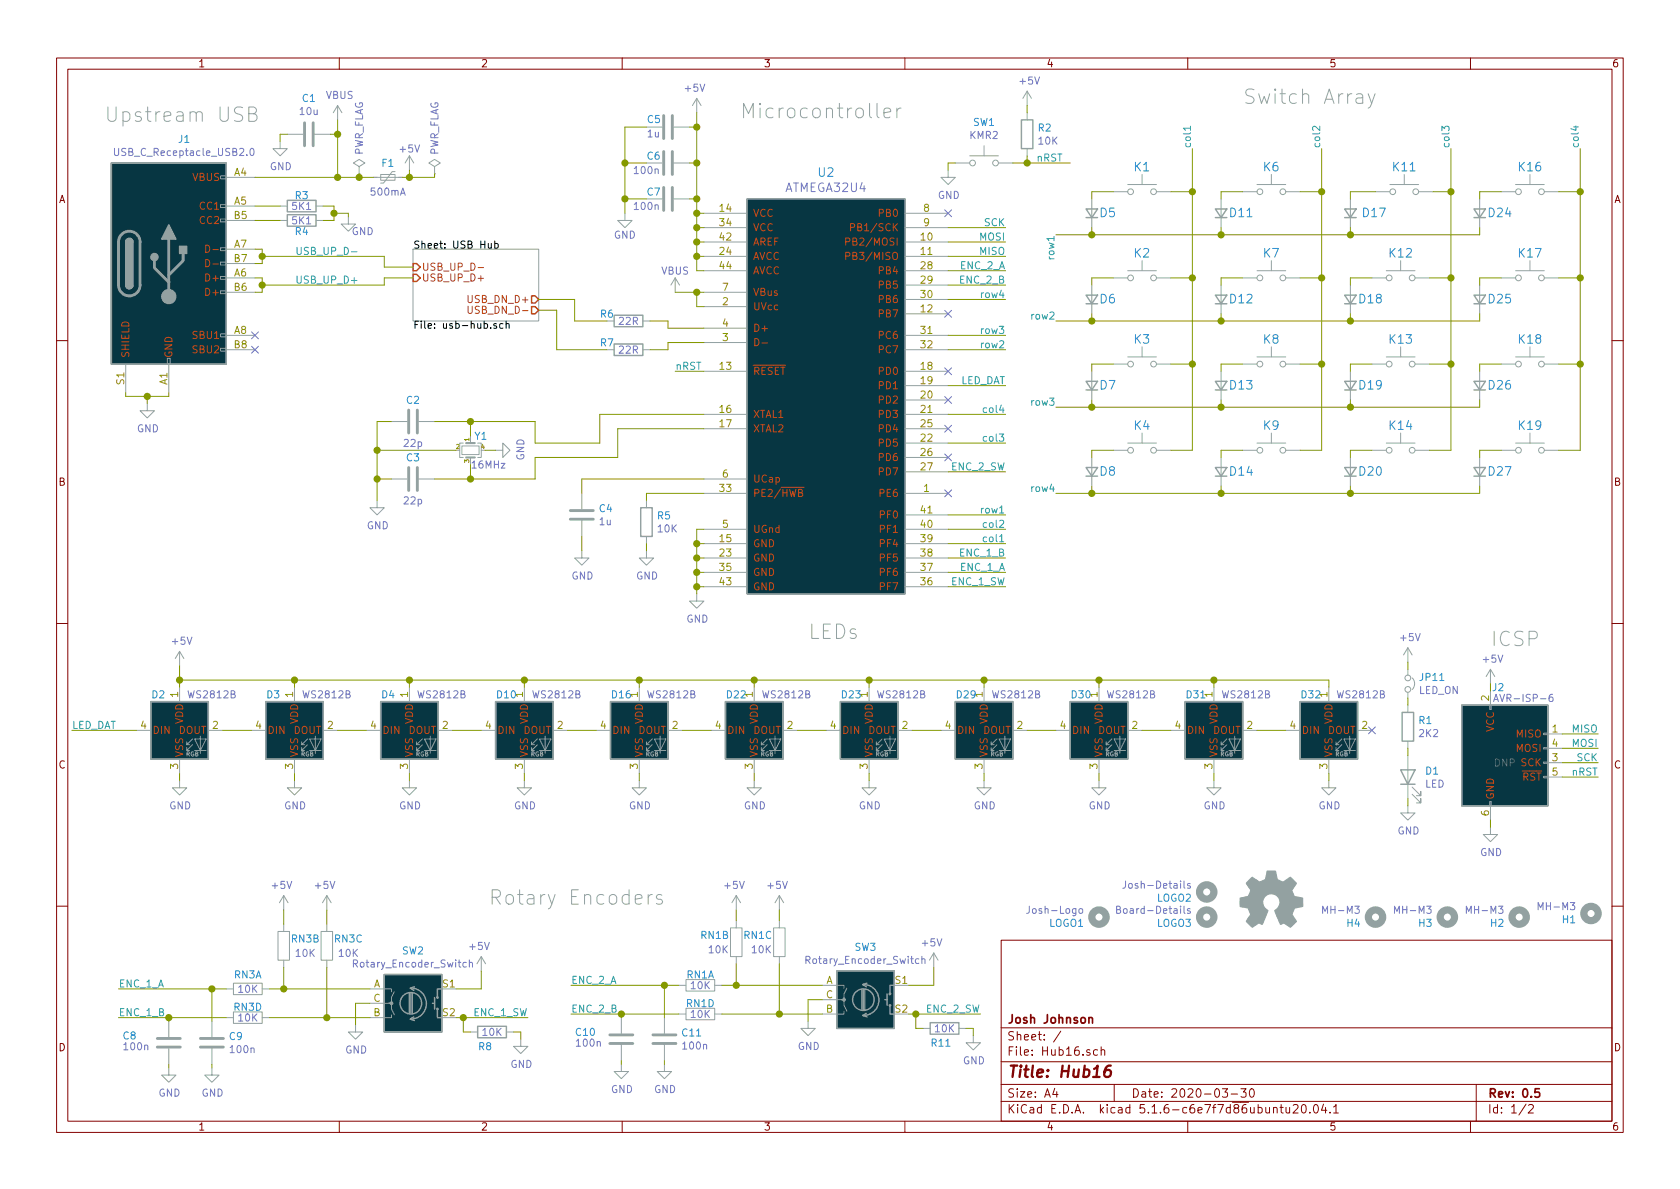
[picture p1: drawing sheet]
<svg xmlns="http://www.w3.org/2000/svg" width="297mm" height="210mm" viewBox="0 0 297 210" stroke-linecap="round" stroke-linejoin="round" font-family="sans-serif">
<defs><g id="words">
<g font-size="3.5" fill="#93a1a1">
<text x="18.4" y="21.6">Upstream USB</text>
<text x="130.8" y="20.9">Microcontroller</text>
<text x="219.7" y="18.4">Switch Array</text>
<text x="142.9" y="113">LEDs</text>
<text x="263.5" y="114.3">ICSP</text>
<text x="86.4" y="160">Rotary Encoders</text>
</g>
<text font-size="2.8" fill="#840000" x="178" y="190.5">Title: Hub16</text>
<text font-size="2.1" fill="#6c71c4" x="138.9" y="34">ATMEGA32U4</text>
<g font-size="2.1" fill="#268bd2">
<text x="144.7" y="31.3">U2</text>
<text x="200.6" y="30.3">K1</text>
<text x="223.4" y="30.3">K6</text>
<text x="246.4" y="30.3">K11</text>
<text x="268.6" y="30.3">K16</text>
<text x="194.5" y="38.4">D5</text>
<text x="217.5" y="38.4">D11</text>
<text x="241" y="38.4">D17</text>
<text x="263.2" y="38.4">D24</text>
<text x="200.6" y="45.5">K2</text>
<text x="223.4" y="45.5">K7</text>
<text x="245.7" y="45.5">K12</text>
<text x="268.6" y="45.5">K17</text>
<text x="194.5" y="53.6">D6</text>
<text x="217.5" y="53.6">D12</text>
<text x="240.4" y="53.6">D18</text>
<text x="263.2" y="53.6">D25</text>
<text x="200.6" y="60.8">K3</text>
<text x="223.4" y="60.8">K8</text>
<text x="245.7" y="60.8">K13</text>
<text x="268.6" y="60.8">K18</text>
<text x="194.5" y="68.9">D7</text>
<text x="217.5" y="68.9">D13</text>
<text x="240.4" y="68.9">D19</text>
<text x="263.2" y="68.9">D26</text>
<text x="200.6" y="76">K4</text>
<text x="223.4" y="76">K9</text>
<text x="245.7" y="76">K14</text>
<text x="268.6" y="76">K19</text>
<text x="194.5" y="84.1">D8</text>
<text x="217.5" y="84.1">D14</text>
<text x="240.4" y="84.1">D20</text>
<text x="263.2" y="84.1">D27</text>
</g>
<g font-size="2.1" fill="#840000">
<text x="178" y="184">Sheet: /</text>
<text x="178" y="181">Josh Johnson</text>
<text x="178" y="186.7">File: Hub16.sch</text>
<text x="178" y="196.9">KiCad E.D.A. kicad 5.1.6-c6e7f7d86ubuntu20.04.1</text>
<text x="178" y="194.1">Size: A4</text>
<text x="200" y="194.1">Date: 2020-03-30</text>
<text x="263" y="194.1">Rev: 0.5</text>
<text x="263" y="196.9">Id: 1/2</text>
</g>
<g font-size="1.8" fill="#840000">
<text x="35" y="11.9">1</text>
<text x="85" y="11.9">2</text>
<text x="135" y="11.9">3</text>
<text x="185" y="11.9">4</text>
<text x="235" y="11.9">5</text>
<text x="285" y="11.9">6</text>
<text x="10.4" y="35.9">A</text>
<text x="285.4" y="35.9">A</text>
<text x="10.4" y="85.9">B</text>
<text x="285.4" y="85.9">B</text>
<text x="10.4" y="135.9">C</text>
<text x="285.4" y="135.9">C</text>
<text x="10.4" y="185.9">D</text>
<text x="285.4" y="185.9">D</text>
<text x="35" y="199.9">1</text>
<text x="85" y="199.9">2</text>
<text x="135" y="199.9">3</text>
<text x="185" y="199.9">4</text>
<text x="235" y="199.9">5</text>
<text x="285" y="199.9">6</text>
</g>
<g font-size="1.8" fill="#6c71c4">
<text x="57.6" y="17.5">VBUS</text>
<text x="121.2" y="16.2">+5V</text>
<text x="180.4" y="15">+5V</text>
<text x="53.1" y="20.3">10u</text>
<text x="20.8" y="27.6">USB_C_Receptacle_USB2.0</text>
<text x="64.2" y="27.6" transform="rotate(-90 64.2 27.6)">PWR_FLAG</text>
<text x="70.8" y="27">+5V</text>
<text x="77.5" y="27.6" transform="rotate(-90 77.5 27.6)">PWR_FLAG</text>
<text x="114.5" y="24.3">1u</text>
<text x="171.5" y="24.6">KMR2</text>
<text x="183.7" y="25.6">10K</text>
<text x="47.7" y="30.1">GND</text>
<text x="65.7" y="34.6">500mA</text>
<text x="112.3" y="30.8">100n</text>
<text x="165.8" y="35.2">GND</text>
<text x="51.7" y="39.7">5K1</text>
<text x="51.7" y="37.1">5K1</text>
<text x="62.2" y="41.6">GND</text>
<text x="112.3" y="37.1">100n</text>
<text x="108.5" y="42.2">GND</text>
<text x="116.9" y="48.6">VBUS</text>
<text x="109.5" y="57.4">22R</text>
<text x="109.5" y="62.5">22R</text>
<text x="24.2" y="76.4">GND</text>
<text x="71.5" y="79">22p</text>
<text x="83.6" y="82.8">16MHz</text>
<text x="92.7" y="81.5" transform="rotate(-90 92.7 81.5)">GND</text>
<text x="71.5" y="89.2">22p</text>
<text x="64.8" y="93.6">GND</text>
<text x="106" y="92.9">1u</text>
<text x="116.4" y="94.2">10K</text>
<text x="101" y="102.5">GND</text>
<text x="112.5" y="102.5">GND</text>
<text x="121.4" y="110.1">GND</text>
<text x="247.7" y="113.4">+5V</text>
<text x="30.5" y="114">+5V</text>
<text x="262.3" y="117.2">+5V</text>
<text x="33.5" y="123.5">WS2812B</text>
<text x="53.8" y="123.5">WS2812B</text>
<text x="74.1" y="123.5">WS2812B</text>
<text x="94.4" y="123.5">WS2812B</text>
<text x="114.7" y="123.5">WS2812B</text>
<text x="135.1" y="123.5">WS2812B</text>
<text x="155.4" y="123.5">WS2812B</text>
<text x="175.7" y="123.5">WS2812B</text>
<text x="196" y="123.5">WS2812B</text>
<text x="216.3" y="123.5">WS2812B</text>
<text x="236.7" y="123.5">WS2812B</text>
<text x="250.9" y="122.7">LED_ON</text>
<text x="265" y="124.1">AVR-ISP-6</text>
<text x="251" y="130.3">2K2</text>
<text x="29.9" y="143.1">GND</text>
<text x="50.2" y="143.1">GND</text>
<text x="70.6" y="143.1">GND</text>
<text x="90.9" y="143.1">GND</text>
<text x="111.2" y="143.1">GND</text>
<text x="131.5" y="143.1">GND</text>
<text x="151.8" y="143.1">GND</text>
<text x="172.2" y="143.1">GND</text>
<text x="192.5" y="143.1">GND</text>
<text x="212.8" y="143.1">GND</text>
<text x="233.1" y="143.1">GND</text>
<text x="251.9" y="139.3">LED</text>
<text x="247.1" y="147.6">GND</text>
<text x="261.7" y="151.4">GND</text>
<text x="48.2" y="157.2">+5V</text>
<text x="55.8" y="157.2">+5V</text>
<text x="128.2" y="157.2">+5V</text>
<text x="135.8" y="157.2">+5V</text>
<text x="182" y="161.6">Josh-Logo</text>
<text x="198.2" y="161.6">Board-Details</text>
<text x="199.3" y="157.1">Josh-Details</text>
<text x="234.2" y="161.6">MH-M3</text>
<text x="246.9" y="161.6">MH-M3</text>
<text x="259.6" y="161.6">MH-M3</text>
<text x="272.3" y="161">MH-M3</text>
<text x="83.1" y="168">+5V</text>
<text x="163.1" y="167.4">+5V</text>
<text x="52.3" y="169.2">10K</text>
<text x="60" y="169.2">10K</text>
<text x="62.9" y="171.1">Rotary_Encoder_Switch</text>
<text x="125.4" y="168.6">10K</text>
<text x="133" y="168.6">10K</text>
<text x="142.9" y="170.5">Rotary_Encoder_Switch</text>
<text x="42.2" y="175.6">10K</text>
<text x="122.2" y="174.9">10K</text>
<text x="22" y="185.7">100n</text>
<text x="42.2" y="180.6">10K</text>
<text x="85.4" y="183.2">10K</text>
<text x="102.1" y="185.1">100n</text>
<text x="120.9" y="185.6">100n</text>
<text x="122.2" y="180">10K</text>
<text x="141" y="185.7">GND</text>
<text x="165.4" y="182.5">10K</text>
<text x="40.8" y="186.2">100n</text>
<text x="61" y="186.3">GND</text>
<text x="90.2" y="188.8">GND</text>
<text x="170.3" y="188.2">GND</text>
<text x="28" y="193.9">GND</text>
<text x="35.6" y="193.9">GND</text>
<text x="108" y="193.3">GND</text>
<text x="115.6" y="193.3">GND</text>
</g>
<g font-size="1.8" fill="#268bd2">
<text x="53.5" y="18">C1</text>
<text x="114.5" y="21.8">C5</text>
<text x="172.1" y="22.3">SW1</text>
<text x="183.6" y="23.3">R2</text>
<text x="31.6" y="25.3">J1</text>
<text x="67.6" y="29.5">F1</text>
<text x="114.5" y="28.2">C6</text>
<text x="52.2" y="35.2">R3</text>
<text x="114.5" y="34.6">C7</text>
<text x="52.2" y="41.6">R4</text>
<text x="106.2" y="56.2">R6</text>
<text x="106.2" y="61.3">R7</text>
<text x="71.9" y="71.4">C2</text>
<text x="84" y="77.8">Y1</text>
<text x="71.9" y="81.6">C3</text>
<text x="106" y="90.6">C4</text>
<text x="116.3" y="91.8">R5</text>
<text x="26.9" y="123.5">D2</text>
<text x="47.2" y="123.5">D3</text>
<text x="67.5" y="123.5">D4</text>
<text x="87.9" y="123.5">D10</text>
<text x="108.2" y="123.5">D16</text>
<text x="128.5" y="123.5">D22</text>
<text x="148.9" y="123.5">D23</text>
<text x="169.2" y="123.5">D29</text>
<text x="189.5" y="123.5">D30</text>
<text x="209.8" y="123.5">D31</text>
<text x="230.1" y="123.5">D32</text>
<text x="251.2" y="120.4">JP11</text>
<text x="250.9" y="128">R1</text>
<text x="252.1" y="137">D1</text>
<text x="204.5" y="159.5">LOGO2</text>
<text x="51.6" y="166.7">RN3B</text>
<text x="59.2" y="166.7">RN3C</text>
<text x="124" y="166">RN1B</text>
<text x="131.6" y="166">RN1C</text>
<text x="185.5" y="163.9">LOGO1</text>
<text x="204.5" y="163.9">LOGO3</text>
<text x="238.2" y="163.9">H4</text>
<text x="250.9" y="163.9">H3</text>
<text x="263.6" y="163.9">H2</text>
<text x="276.3" y="163.3">H1</text>
<text x="41.4" y="173">RN3A</text>
<text x="71.1" y="168.8">SW2</text>
<text x="121.4" y="173">RN1A</text>
<text x="151.1" y="168.1">SW3</text>
<text x="41.4" y="178.7">RN3D</text>
<text x="121.4" y="178.1">RN1D</text>
<text x="21.8" y="183.8">C8</text>
<text x="40.6" y="183.9">C9</text>
<text x="84.7" y="185.7">R8</text>
<text x="101.9" y="183.2">C10</text>
<text x="120.7" y="183.3">C11</text>
<text x="164.7" y="185.1">R11</text>
</g>
<g font-size="1.8" fill="#2aa198">
<text x="183.3" y="28.6">nRST</text>
<text x="210.6" y="26.3" transform="rotate(-90 210.6 26.3)">col1</text>
<text x="233.4" y="26.3" transform="rotate(-90 233.4 26.3)">col2</text>
<text x="256.3" y="26.3" transform="rotate(-90 256.3 26.3)">col3</text>
<text x="279.1" y="26.3" transform="rotate(-90 279.1 26.3)">col4</text>
<text x="174.1" y="40">SCK</text>
<text x="53.5" y="45.1">USB_UP_D-</text>
<text x="169.8" y="47.6">ENC_2_A</text>
<text x="173.3" y="42.5">MOSI</text>
<text x="173.3" y="45.1">MISO</text>
<text x="186.4" y="45.7" transform="rotate(-90 186.4 45.7)">row1</text>
<text x="53" y="50.2">USB_UP_D+</text>
<text x="169.8" y="50.2">ENC_2_B</text>
<text x="173.7" y="52.7">row4</text>
<text x="173.7" y="59">row3</text>
<text x="182.5" y="56.5">row2</text>
<text x="119.4" y="65.4">nRST</text>
<text x="173.7" y="61.6">row2</text>
<text x="169.6" y="67.9">LED_DAT</text>
<text x="182.5" y="71.7">row3</text>
<text x="174.3" y="73">col4</text>
<text x="168.3" y="83.2">ENC_2_SW</text>
<text x="174.3" y="78.1">col3</text>
<text x="182.5" y="87">row4</text>
<text x="173.7" y="90.8">row1</text>
<text x="174.3" y="95.9">col1</text>
<text x="174.3" y="93.3">col2</text>
<text x="169.8" y="98.4">ENC_1_B</text>
<text x="169.8" y="101">ENC_1_A</text>
<text x="168.3" y="103.5">ENC_1_SW</text>
<text x="12.7" y="128.9">LED_DAT</text>
<text x="278.1" y="129.5">MISO</text>
<text x="278" y="137.2">nRST</text>
<text x="278.1" y="132.1">MOSI</text>
<text x="278.8" y="134.6">SCK</text>
<text x="101" y="174">ENC_2_A</text>
<text x="21" y="179.7">ENC_1_B</text>
<text x="21" y="174.6">ENC_1_A</text>
<text x="83.8" y="179.7">ENC_1_SW</text>
<text x="101" y="179.1">ENC_2_B</text>
<text x="163.8" y="179.1">ENC_2_SW</text>
</g>
<g font-size="1.8" fill="#cb4b16">
<text x="34.1" y="32">VBUS</text>
<text x="35.5" y="37.1">CC1</text>
<text x="35.5" y="39.6">CC2</text>
<text x="133.1" y="38.3">VCC</text>
<text x="133.1" y="40.9">VCC</text>
<text x="151.3" y="40.9">PB1/SCK</text>
<text x="155.6" y="38.3">PB0</text>
<text x="74.5" y="47.9">USB_UP_D-</text>
<text x="133.1" y="46">AVCC</text>
<text x="133.1" y="43.4">AREF</text>
<text x="150.5" y="43.4">PB2/MOSI</text>
<text x="150.5" y="46">PB3/MISO</text>
<text x="36.7" y="49.8">D+</text>
<text x="36.7" y="52.3">D+</text>
<text x="74.5" y="49.8">USB_UP_D+</text>
<text x="83.2" y="53.6">USB_DN_D+</text>
<text x="133.1" y="48.5">AVCC</text>
<text x="133.1" y="52.3">VBus</text>
<text x="155.6" y="48.5">PB4</text>
<text x="155.6" y="51">PB5</text>
<text x="155.6" y="53.6">PB6</text>
<text x="34.3" y="59.9">SBU1</text>
<text x="83.6" y="55.5">USB_DN_D-</text>
<text x="133.1" y="54.9">UVcc</text>
<text x="133.1" y="58.7">D+</text>
<text x="155.6" y="56.1">PB7</text>
<text x="155.6" y="59.9">PC6</text>
<text x="22.9" y="63.4" transform="rotate(-90 22.9 63.4)">SHIELD</text>
<text x="30.5" y="63.4" transform="rotate(-90 30.5 63.4)">GND</text>
<text x="34.3" y="62.5">SBU2</text>
<text x="155.6" y="62.5">PC7</text>
<text x="133.1" y="66.3">RESET</text>
<text x="155.6" y="66.3">PD0</text>
<text x="155.6" y="68.8">PD1</text>
<text x="155.6" y="71.4">PD2</text>
<text x="133.1" y="73.9">XTAL1</text>
<text x="133.1" y="76.4">XTAL2</text>
<text x="155.6" y="73.9">PD3</text>
<text x="155.6" y="76.4">PD4</text>
<text x="155.6" y="79">PD5</text>
<text x="155.6" y="81.5">PD6</text>
<text x="133.1" y="87.9">PE2/HWB</text>
<text x="133.1" y="85.3">UCap</text>
<text x="155.6" y="84.1">PD7</text>
<text x="155.7" y="87.9">PE6</text>
<text x="133.1" y="94.2">UGnd</text>
<text x="155.8" y="94.2">PF1</text>
<text x="155.8" y="91.7">PF0</text>
<text x="133.1" y="96.8">GND</text>
<text x="133.1" y="99.3">GND</text>
<text x="133.1" y="101.8">GND</text>
<text x="155.8" y="101.8">PF6</text>
<text x="155.8" y="99.3">PF5</text>
<text x="155.8" y="96.8">PF4</text>
<text x="133.1" y="104.4">GND</text>
<text x="155.8" y="104.4">PF7</text>
<text x="26.9" y="129.8">DIN</text>
<text x="31.6" y="129.8">DOUT</text>
<text x="32.4" y="128.1" transform="rotate(-90 32.4 128.1)">VDD</text>
<text x="47.2" y="129.8">DIN</text>
<text x="51.9" y="129.8">DOUT</text>
<text x="52.7" y="128.1" transform="rotate(-90 52.7 128.1)">VDD</text>
<text x="67.6" y="129.8">DIN</text>
<text x="72.2" y="129.8">DOUT</text>
<text x="73" y="128.1" transform="rotate(-90 73 128.1)">VDD</text>
<text x="87.9" y="129.8">DIN</text>
<text x="92.5" y="129.8">DOUT</text>
<text x="93.3" y="128.1" transform="rotate(-90 93.3 128.1)">VDD</text>
<text x="108.2" y="129.8">DIN</text>
<text x="112.9" y="129.8">DOUT</text>
<text x="113.7" y="128.1" transform="rotate(-90 113.7 128.1)">VDD</text>
<text x="128.5" y="129.8">DIN</text>
<text x="133.2" y="129.8">DOUT</text>
<text x="134" y="128.1" transform="rotate(-90 134 128.1)">VDD</text>
<text x="148.8" y="129.8">DIN</text>
<text x="153.5" y="129.8">DOUT</text>
<text x="154.3" y="128.1" transform="rotate(-90 154.3 128.1)">VDD</text>
<text x="169.2" y="129.8">DIN</text>
<text x="173.8" y="129.8">DOUT</text>
<text x="174.6" y="128.1" transform="rotate(-90 174.6 128.1)">VDD</text>
<text x="189.5" y="129.8">DIN</text>
<text x="194.1" y="129.8">DOUT</text>
<text x="194.9" y="128.1" transform="rotate(-90 194.9 128.1)">VDD</text>
<text x="209.8" y="129.8">DIN</text>
<text x="214.5" y="129.8">DOUT</text>
<text x="215.3" y="128.1" transform="rotate(-90 215.3 128.1)">VDD</text>
<text x="230.1" y="129.8">DIN</text>
<text x="234.8" y="129.8">DOUT</text>
<text x="235.6" y="128.1" transform="rotate(-90 235.6 128.1)">VDD</text>
<text x="264.2" y="129.5" transform="rotate(-90 264.2 129.5)">VCC</text>
<text x="268.1" y="130.4">MISO</text>
<text x="32.4" y="134" transform="rotate(-90 32.4 134)">VSS</text>
<text x="52.7" y="134" transform="rotate(-90 52.7 134)">VSS</text>
<text x="73" y="134" transform="rotate(-90 73 134)">VSS</text>
<text x="93.3" y="134" transform="rotate(-90 93.3 134)">VSS</text>
<text x="113.7" y="134" transform="rotate(-90 113.7 134)">VSS</text>
<text x="134" y="134" transform="rotate(-90 134 134)">VSS</text>
<text x="154.3" y="134" transform="rotate(-90 154.3 134)">VSS</text>
<text x="174.6" y="134" transform="rotate(-90 174.6 134)">VSS</text>
<text x="194.9" y="134" transform="rotate(-90 194.9 134)">VSS</text>
<text x="215.3" y="134" transform="rotate(-90 215.3 134)">VSS</text>
<text x="235.6" y="134" transform="rotate(-90 235.6 134)">VSS</text>
<text x="268.1" y="133">MOSI</text>
<text x="264.2" y="141.5" transform="rotate(-90 264.2 141.5)">GND</text>
<text x="269.1" y="138">RST</text>
</g>
<g font-size="1.8" fill="#b58900">
<text x="41.4" y="31.1">A4</text>
<text x="41.4" y="36.2">A5</text>
<text x="41.4" y="38.7">B5</text>
<text x="127.3" y="37.5">14</text>
<text x="127.3" y="40">34</text>
<text x="163.3" y="37.5">8</text>
<text x="163.3" y="40">9</text>
<text x="41.4" y="43.8">A7</text>
<text x="41.4" y="46.3">B7</text>
<text x="127.3" y="45.1">24</text>
<text x="127.3" y="42.5">42</text>
<text x="127.3" y="47.6">44</text>
<text x="162.9" y="42.5">10</text>
<text x="162.9" y="45.1">11</text>
<text x="162.9" y="47.6">28</text>
<text x="41.4" y="48.9">A6</text>
<text x="41.4" y="51.4">B6</text>
<text x="127.8" y="54">2</text>
<text x="127.8" y="51.4">7</text>
<text x="162.9" y="50.2">29</text>
<text x="162.9" y="52.7">30</text>
<text x="41.4" y="59">A8</text>
<text x="127.8" y="57.8">4</text>
<text x="162.9" y="55.2">12</text>
<text x="162.9" y="59">31</text>
<text x="41.4" y="61.6">B8</text>
<text x="127.3" y="65.4">13</text>
<text x="127.8" y="60.3">3</text>
<text x="162.9" y="65.4">18</text>
<text x="162.9" y="61.6">32</text>
<text x="22" y="68" transform="rotate(-90 22 68)">S1</text>
<text x="29.6" y="68" transform="rotate(-90 29.6 68)">A1</text>
<text x="162.9" y="67.9">19</text>
<text x="162.9" y="70.5">20</text>
<text x="127.3" y="73">16</text>
<text x="127.3" y="75.6">17</text>
<text x="162.9" y="73">21</text>
<text x="162.9" y="75.6">25</text>
<text x="162.9" y="78.1">22</text>
<text x="162.9" y="80.6">26</text>
<text x="162.9" y="83.2">27</text>
<text x="127.3" y="87">33</text>
<text x="127.8" y="84.4">6</text>
<text x="163.3" y="87">1</text>
<text x="127.3" y="95.9">15</text>
<text x="127.8" y="93.3">5</text>
<text x="162.9" y="95.9">39</text>
<text x="162.9" y="93.3">40</text>
<text x="162.9" y="90.8">41</text>
<text x="127.3" y="98.4">23</text>
<text x="127.3" y="101">35</text>
<text x="162.9" y="101">37</text>
<text x="162.9" y="98.4">38</text>
<text x="127.3" y="103.5">43</text>
<text x="162.9" y="103.5">36</text>
<text x="31.5" y="123.3" transform="rotate(-90 31.5 123.3)">1</text>
<text x="51.8" y="123.3" transform="rotate(-90 51.8 123.3)">1</text>
<text x="72.1" y="123.3" transform="rotate(-90 72.1 123.3)">1</text>
<text x="92.5" y="123.3" transform="rotate(-90 92.5 123.3)">1</text>
<text x="112.8" y="123.3" transform="rotate(-90 112.8 123.3)">1</text>
<text x="133.1" y="123.3" transform="rotate(-90 133.1 123.3)">1</text>
<text x="153.4" y="123.3" transform="rotate(-90 153.4 123.3)">1</text>
<text x="173.7" y="123.3" transform="rotate(-90 173.7 123.3)">1</text>
<text x="194.1" y="123.3" transform="rotate(-90 194.1 123.3)">1</text>
<text x="214.4" y="123.3" transform="rotate(-90 214.4 123.3)">1</text>
<text x="234.7" y="123.3" transform="rotate(-90 234.7 123.3)">1</text>
<text x="263.3" y="123.9" transform="rotate(-90 263.3 123.9)">2</text>
<text x="24.9" y="128.9">4</text>
<text x="37.6" y="128.9">2</text>
<text x="45.2" y="128.9">4</text>
<text x="57.9" y="128.9">2</text>
<text x="65.6" y="128.9">4</text>
<text x="78.3" y="128.9">2</text>
<text x="85.9" y="128.9">4</text>
<text x="98.6" y="128.9">2</text>
<text x="106.2" y="128.9">4</text>
<text x="118.9" y="128.9">2</text>
<text x="126.5" y="128.9">4</text>
<text x="139.2" y="128.9">2</text>
<text x="146.8" y="128.9">4</text>
<text x="159.5" y="128.9">2</text>
<text x="167.2" y="128.9">4</text>
<text x="179.9" y="128.9">2</text>
<text x="187.5" y="128.9">4</text>
<text x="200.2" y="128.9">2</text>
<text x="207.8" y="128.9">4</text>
<text x="220.5" y="128.9">2</text>
<text x="228.1" y="128.9">4</text>
<text x="240.8" y="128.9">2</text>
<text x="274.5" y="129.5">1</text>
<text x="31.5" y="136" transform="rotate(-90 31.5 136)">3</text>
<text x="51.8" y="136" transform="rotate(-90 51.8 136)">3</text>
<text x="72.1" y="136" transform="rotate(-90 72.1 136)">3</text>
<text x="92.5" y="136" transform="rotate(-90 92.5 136)">3</text>
<text x="112.8" y="136" transform="rotate(-90 112.8 136)">3</text>
<text x="133.1" y="136" transform="rotate(-90 133.1 136)">3</text>
<text x="153.4" y="136" transform="rotate(-90 153.4 136)">3</text>
<text x="173.7" y="136" transform="rotate(-90 173.7 136)">3</text>
<text x="194.1" y="136" transform="rotate(-90 194.1 136)">3</text>
<text x="214.4" y="136" transform="rotate(-90 214.4 136)">3</text>
<text x="234.7" y="136" transform="rotate(-90 234.7 136)">3</text>
<text x="274.5" y="134.6">3</text>
<text x="274.5" y="132.1">4</text>
<text x="274.5" y="137.2">5</text>
<text x="263.3" y="144.2" transform="rotate(-90 263.3 144.2)">6</text>
<text x="146" y="174">A</text>
<text x="158.3" y="174">S1</text>
<text x="66" y="174.6">A</text>
<text x="66" y="179.7">B</text>
<text x="66" y="177.2">C</text>
<text x="78.3" y="174.6">S1</text>
<text x="78.3" y="179.7">S2</text>
<text x="146" y="179.1">B</text>
<text x="146" y="176.5">C</text>
<text x="158.3" y="179.1">S2</text>
</g>
<g font-size="1.8">
<text x="73" y="44">Sheet: USB Hub</text>
<text x="73" y="58.1">File: usb-hub.sch</text>
</g>
<text font-size="1.8" fill="#859900" x="263.9" y="122.2">J2</text>
<text font-size="1.8" fill="#586e75" x="264.2" y="135.6">DNP SCK</text>
<g font-size="1.1" fill="#b58900">
<text x="83" y="78" transform="rotate(-90 83 78)">1</text>
<text x="80.7" y="79.4">2</text>
<text x="83" y="81.8" transform="rotate(-90 83 81.8)">3</text>
<text x="85.1" y="79.4">4</text>
</g>
<g font-size="1.1" fill="#93a1a1">
<text x="32.9" y="133.8">RGB</text>
<text x="53.2" y="133.8">RGB</text>
<text x="73.5" y="133.8">RGB</text>
<text x="93.8" y="133.8">RGB</text>
<text x="114.1" y="133.8">RGB</text>
<text x="134.5" y="133.8">RGB</text>
<text x="154.8" y="133.8">RGB</text>
<text x="175.1" y="133.8">RGB</text>
<text x="195.4" y="133.8">RGB</text>
<text x="215.7" y="133.8">RGB</text>
<text x="236.1" y="133.8">RGB</text>
</g>
</g></defs>
<g fill="none" stroke="#840000" stroke-width=".18">
<path d="M10 10.3h277v189.9h-277zM12 12.2h273v186.1h-273zM60 10.3v1.9M110 10.3v1.9M160 10.3v1.9M210 10.3v1.9M260 10.3v1.9M10 60.2h2M285 60.2h2M10 110.3h2M285 110.3h2M10 160.2h2"/>
<path d="M177 166.3h108v32h-108zM285 160.2h2M60 198.3v1.9M110 198.3v1.9M160 198.3v1.9M177 194.8h108M177 191.8h108M177 187.8h108M177 181.8h108M186.5 192.5l-.4 1h1M186.8 193v1M187.6 182.3l-1.3 2"/>
<path d="M194.1 185.7l-.5-.1-.3 .3 .2 .6h.6M194.7 185.7l.2-.1 .4 .1v.9M194.7 185.1v1.5M197 191.8v3M210 198.3v1.9M216.1 192.5h.9l-.4 .6 .4 .1v.7l-.2 .1-.7-.1M217.7 193.5h1.1M219.4 192.5h.9l-.5 .6 .5 .1v.7l-.3 .1-.6-.1M221.1 192.6l.2-.1a.8 .8 0 0 1 .5 .8 .8 .8 0 0 1-.5 .7 1 1 0 0 1-.2-1.4zM225.2 196l.2-.2 .3 .1 .1 .9M226.3 195.8h.6M226.5 195.3v1.3l.4 .2"/>
<path d="M227.4 195.8l.1 .9 .3 .1 .2-.1M228 195.8v1M228.7 195.5l.2-.2h.3l.3 .5-.9 1h.9M230.2 195.5l.4-.2a.94 .94 0 0 1 0 1.5l-.5-.3v-.6zM231.6 196.7v.1M232.4 195.4l.2-.1a.8 .8 0 0 1 .5 .8 .8 .8 0 0 1-.5 .7 1 1 0 0 1-.2-1.4zM234 195.2l-.3 1.1h.9M234.4 195.8v1M235.2 196.7v.1M235.8 195.8l.4-.5v1.5M235.8 196.8h.9M260 198.3v1.9"/>
<path d="M261 191.8v6.5M269.8 195.2l-1.2 2M270.3 195.5l.2-.2h.3l.3 .5-.9 1h.9"/>
</g>
<path d="M192.5 180.1l.2-.2 .4 .1 .1 .9M272.2 192.5h-.8v.7l.2-.1 .5 .1 .1 .2v.5l-.2 .1-.6-.1" fill="none" stroke="#840000" stroke-width=".3"/>
<path d="M196.4 188.4a.93 .93 0 0 0-1.1 .9l-.1 .8 .2 .2a.66 .66 0 0 0 1-.2v-.5l-.3-.4a.69 .69 0 0 0-.8 .4" fill="none" stroke="#840000" stroke-width=".41"/>
<g fill="none" stroke="#93a1a1" stroke-width=".18">
<path d="M59.7 18.7l-.8 1.2M59.7 18.7v2.5M59.7 18.7l.8 1.2M123.2 17.4l.8 1.3M123.2 17.4v2.5M123.2 17.4l-.8 1.3M155.1 18.3v2.1l.3 .4M156.3 20l1.2-.3-.1-.5-.8-.1-.2 .1-.1 .3 .1 1.2 .2 .1 .8-.1M158.6 19.1v1.7M159.3 19.1a.69 .69 0 0 0-.7 .5M181.6 16.1v2.6M181.6 19.9v1.3"/>
<path d="M181.6 16.1l-.8 1.3M181.6 16.1l.8 1.3M239.9 16.7l.2-.1 .7 .1 .1 .2v1.4M240.9 17.2l-.8 .1a.49 .49 0 0 0-.4 .5 .49 .49 0 0 0 .4 .5l.8-.1M241.9 16.6l.6 1.7M243.1 16.6l-.8 2.3-.4 .2M39 38.7h1v.5h-1zM39 36.2h1v.5h-1zM39 31.1h1v.5h-1zM40 39h5.1M40 36.4h5.1M40 31.4h5.1"/>
<path d="M44 20.1h.9a.61 .61 0 0 0 .4-.6 .61 .61 0 0 0-.4-.6h-.9v2.6h1a.69 .69 0 0 0 .5-.8 .69 .69 0 0 0-.6-.6M49.5 25v1.3h1.3l-1.3 1.3-1.2-1.3h1.2M49.5 39h1.3M49.5 36.4h1.3M50.8 23.7h2.8M55.6 23.7h2.8M55.9 39h1.2M55.9 36.4h1.2M61.6 38.3v1.3h1.3l-1.3 1.3-1.3-1.3h1.3M63.5 29.5l1-.7-1-.6-1 .6 1 .7v1.2M63.5 30.7h.1M66 31.4h5.1"/>
<path d="M67.3 30.9h2.5v1h-2.5zM69.8 30.3h-.5l-1.5 2.1h-.5M72.4 27.6l-.8 1.2M72.4 27.6v2.5M72.4 27.6l.8 1.2M76.8 29.5l1.1-.7-1.1-.6-1 .6 1 .7v1.2M76.8 30.7h.1M110.5 37.7v1.3h-1.3l1.3 1.3 1.3-1.3h-1.3M114.3 22.5h2.8M119.1 35.2h2.8M119.1 28.8h2.8M119.1 22.5h2.8"/>
<path d="M124.5 37.7h7.6M132.1 35.2h27.9v69.8h-27.9zM160 37.7h7.6M167.6 30.1v1.3h1.3l-1.3 1.2-1.2-1.2h1.2M168.9 28.8h2.5M171.4 27.6h5.1M174 25.8v1.8M176.5 28.8h2.6M181.6 26.3v1.3M193 35.2v5.1M196.8 33.9h2.6M199.4 32.6h5.1"/>
<path d="M201.9 30.9v1.7M204.5 33.9h2.5M215.9 35.2v5.1M219.7 33.9h2.5M222.2 32.6h5.1M224.8 30.9v1.7M227.3 33.9h2.6M238.8 35.2v5.1M243.2 33.9h2.5M245.7 32.6h5.1M248.3 30.9v1.7M250.8 33.9h2.6"/>
<path d="M261.6 35.2v5.1M265.4 33.9h2.6M268 32.6h5M270.5 30.9v1.7M273 33.9h2.6M39 59h1v.6h-1zM39 51.4h1v.5h-1zM39 48.9h1v.5h-1zM39 46.3h1v.6h-1zM39 43.8h1v.5h-1zM40 59.3h5.1M40 51.7h5.1"/>
<path d="M40 49.1h5.1M40 44.1h5.1M40 46.6h5.1M73 44.1h22.2v12.7h-22.2zM113.7 56.8h1.2M119.4 49.1l-.8 1.3M119.4 49.1v2.6M119.4 49.1l.7 1.3M124.5 42.8h7.6M124.5 45.3h7.6M124.5 54.2h7.6M124.5 47.9h7.6"/>
<path d="M124.5 40.3h7.6M124.5 58h7.6M124.5 51.7h7.6M160 42.8h7.6M160 45.3h7.6M160 55.5h7.6M160 47.9h7.6M160 50.4h7.6M160 53h7.6M160 59.3h7.6M160 40.3h7.6M193 50.4v5.1"/>
<path d="M196.8 49.1h2.6M199.4 47.9h5.1M201.9 46.1v1.8M204.5 49.1h2.5M215.9 50.4v5.1M219.7 49.1h2.5M222.2 47.9h5.1M224.8 46.1v1.8M227.3 49.1h2.6M238.8 50.4v5.1M242.6 49.1h2.5M245.1 47.9h5.1"/>
<path d="M247.6 46.1v1.8M250.2 49.1h2.5M261.6 50.4v5.1M265.4 49.1h2.6M268 47.9h5M270.5 46.1v1.8M273 49.1h2.6M22.2 64.4v5.1M26 71.4v1.2h1.3l-1.3 1.3-1.2-1.3h1.2M29.6 63.4h.5v1h-.5zM29.8 64.4v5.1M39 61.6h1v.5h-1z"/>
<path d="M40 61.8h5.1M69.2 74.5h2.8M74 74.5h2.8M81.7 78.9h3v1.5h-3zM81.9 78.4h-.6v2.5h.6M83.2 77.1v1.3M84.5 78.4h.6v2.5h-.6M87.6 79.6h1.3v-1.2l1.3 1.2-1.3 1.3v-1.3M113.7 61.8h1.2M124.5 65.7h7.6M124.5 73.3h7.6M124.5 75.8h7.6"/>
<path d="M124.5 60.6h7.6M160 78.4h7.6M160 61.8h7.6M160 65.7h7.6M160 73.3h7.6M160 75.8h7.6M160 68.2h7.6M160 70.7h7.6M193 65.7v5M196.8 79.6h2.6M196.8 64.4h2.6M199.4 78.4h5.1"/>
<path d="M199.4 63.1h5.1M201.9 61.3v1.8M201.9 76.6v1.8M204.5 79.6h2.5M204.5 64.4h2.5M215.9 65.7v5M219.7 79.6h2.5M219.7 64.4h2.5M222.2 78.4h5.1M222.2 63.1h5.1M224.8 61.3v1.8M224.8 76.6v1.8"/>
<path d="M227.3 79.6h2.6M227.3 64.4h2.6M238.8 65.7v5M242.6 79.6h2.5M242.6 64.4h2.5M245.1 78.4h5.1M245.1 63.1h5.1M247.6 61.3v1.8M247.6 76.6v1.8M250.2 79.6h2.5M250.2 64.4h2.5M261.6 65.7v5"/>
<path d="M265.4 79.6h2.6M265.4 64.4h2.6M268 78.4h5M268 63.1h5M270.5 61.3v1.8M270.5 76.6v1.8M273 79.6h2.6M273 64.4h2.6M66.7 88.5v1.3h1.2l-1.2 1.3-1.3-1.3h1.3M69.2 84.7h2.8M74 84.7h2.8M83.2 80.9v1.3"/>
<path d="M102.9 97.4v1.3h1.2l-1.2 1.2-1.3-1.2h1.3M102.9 87.2v2.8M102.9 92.1v2.8M114.3 97.4v1.3h1.3l-1.3 1.2-1.3-1.2h1.3M114.3 88.5v1.3M114.3 94.9v1.2M124.5 87.2h7.6M124.5 96.1h7.6M124.5 98.7h7.6M124.5 93.6h7.6M124.5 84.7h7.6M160 87.2h7.6"/>
<path d="M160 96.1h7.6M160 98.7h7.6M160 80.9h7.6M160 83.4h7.6M160 93.6h7.6M160 91.1h7.6M193 80.9v5.1M215.9 80.9v5.1M238.8 80.9v5.1M261.6 80.9v5.1M31.7 115.2v2.5M31.7 115.2l-.7 1.3"/>
<path d="M31.7 115.2l.8 1.3M123.2 105v1.3h1.3l-1.3 1.3-1.3-1.3h1.3M124.5 101.2h7.6M124.5 103.8h7.6M160 101.2h7.6M160 103.8h7.6M248.9 114.5v2.6M248.9 118.4v1M248.9 114.5l-.7 1.3M248.9 114.5l.8 1.3M249.7 119.9a1.41 1.41 0 0 1 0 2M263.5 118.4l-.7 1.2"/>
<path d="M263.5 118.4v2.5M263.5 118.4l.8 1.2M24.1 129.2h2.6M31.7 138v1.3h1.3l-1.3 1.3-1.2-1.3h1.2M31.7 121.5v2.6M31.7 134.2v2.6M33 131.7h.5M34 131.7l-1 1v-.5M34 130.7l-1 1v-.5M34.4 130.7h2l-1 2zM34.4 132.7h2M35.4 130.2v3"/>
<path d="M36.8 129.2h2.6M44.4 129.2h2.6M52.1 138v1.3h1.2l-1.2 1.3-1.3-1.3h1.3M52.1 121.5v2.6M52.1 134.2v2.6M53.3 131.7h.5M54.4 131.7l-1.1 1v-.5M54.4 130.7l-1.1 1v-.5M54.7 130.7h2.1l-1 2zM54.7 132.7h2.1M55.8 130.2v3M57.1 129.2h2.6"/>
<path d="M64.8 129.2h2.5M72.4 138v1.3h1.3l-1.3 1.3-1.3-1.3h1.3M72.4 121.5v2.6M72.4 134.2v2.6M73.7 131.7h.5M74.7 131.7l-1 1v-.5M74.7 130.7l-1 1v-.5M75.1 130.7h2l-1 2zM75.1 132.7h2M76.1 130.2v3M77.5 129.2h2.5M85.1 129.2h2.5"/>
<path d="M92.7 138v1.3h1.3l-1.3 1.3-1.3-1.3h1.3M92.7 121.5v2.6M92.7 134.2v2.6M94 131.7h.5M95 131.7l-1 1v-.5M95 130.7l-1 1v-.5M95.4 130.7h2l-1 2zM95.4 132.7h2M96.4 130.2v3M97.8 129.2h2.5M105.4 129.2h2.5M113 138v1.3h1.3l-1.3 1.3-1.2-1.3h1.2"/>
<path d="M113 121.5v2.6M113 134.2v2.6M114.3 131.7h.5M115.3 131.7l-1 1v-.5M115.3 130.7l-1 1v-.5M115.7 130.7h2l-1 2zM115.7 132.7h2M116.7 130.2v3M118.1 129.2h2.5M125.7 129.2h2.6M133.3 138v1.3h1.3l-1.3 1.3-1.2-1.3h1.2M133.3 121.5v2.6"/>
<path d="M133.3 134.2v2.6M134.6 131.7h.5M135.6 131.7l-1 1v-.5M135.6 130.7l-1 1v-.5M136 130.7h2l-1 2zM136 132.7h2M137 130.2v3M138.4 129.2h2.6M146 129.2h2.6M153.7 138v1.3h1.2l-1.2 1.3-1.3-1.3h1.3M153.7 121.5v2.6M153.7 134.2v2.6"/>
<path d="M154.9 131.7h.5M156 131.7l-1.1 1v-.5M156 130.7l-1.1 1v-.5M156.3 130.7h2.1l-1 2zM156.3 132.7h2.1M157.4 130.2v3M158.7 129.2h2.6M166.4 129.2h2.5M174 138v1.3h1.3l-1.3 1.3-1.3-1.3h1.3M174 121.5v2.6M174 134.2v2.6M175.3 131.7h.5"/>
<path d="M176.3 131.7l-1 1v-.5M176.3 130.7l-1 1v-.5M176.7 130.7h2l-1 2zM176.7 132.7h2M177.7 130.2v3M179.1 129.2h2.5M186.7 129.2h2.5M194.3 138v1.3h1.3l-1.3 1.3-1.3-1.3h1.3M194.3 121.5v2.6M194.3 134.2v2.6M195.6 131.7h.5M196.6 131.7l-1 1v-.5"/>
<path d="M196.6 130.7l-1 1v-.5M197 130.7h2l-1 2zM197 132.7h2M198 130.2v3M199.4 129.2h2.5M207 129.2h2.5M214.6 138v1.3h1.3l-1.3 1.3-1.2-1.3h1.2M214.6 121.5v2.6M214.6 134.2v2.6M215.9 131.7h.5M216.9 131.7l-1 1v-.5M216.9 130.7l-1 1v-.5"/>
<path d="M217.3 130.7h2l-1 2zM217.3 132.7h2M218.3 130.2v3M219.7 129.2h2.5M227.3 129.2h2.6M234.9 138v1.3h1.3l-1.3 1.3-1.2-1.3h1.2M234.9 121.5v2.6M234.9 134.2v2.6M236.2 131.7h.5M237.2 131.7l-1 1v-.5M237.2 130.7l-1 1v-.5M237.6 130.7h2l-1 2z"/>
<path d="M237.6 132.7h2M238.6 130.2v3M240 129.2h2.6M248.9 122.4v1M248.9 124.7v1.3M248.9 131.1v1.2M248.9 133.6v7.6M249.7 139.2l1.5 1.5v-.8v.8h-.8M263.4 124.7h.3v.8h-.3zM263.5 122.2v2.5M272.9 137.3h.8v.2h-.8zM272.9 134.7h.8v.3h-.8z"/>
<path d="M272.9 132.2h.8v.3h-.8zM272.9 129.7h.8v.2h-.8zM273.7 129.8h2.5M273.7 134.9h2.5M273.7 132.3h2.5M273.7 137.4h2.5M50.2 158.4v2.5M50.2 158.4l.7 1.2M50.2 158.4l-.8 1.2M57.8 158.4l.7 1.2M57.8 158.4v2.5M57.8 158.4l-.8 1.2"/>
<path d="M114.6 158.2v1.7M115.3 158.2a.69 .69 0 0 0-.7 .5M117 158.3l-.6-.1-.3 .3 .1 .4 .8 .3 .1 .2-.1 .4-.2 .1-.7-.1M130.2 158.4v2.5M130.2 158.4l.7 1.2M130.2 158.4l-.8 1.2M137.8 158.4v2.5M137.8 158.4l.8 1.2M137.8 158.4l-.8 1.2M248.9 142.5v1.3h1.3l-1.3 1.2-1.3-1.2h1.3M249.7 140.5l1.5 1.5v-.8v.8h-.8M263.4 141.7h.3v.8h-.3z"/>
<path d="M263.5 146.3v1.3h1.3l-1.3 1.2-1.2-1.2h1.2M263.5 142.5v2.5M40 180h1.3M40 174.9h1.3M41.3 178.9h5.1v2.1h-5.1zM41.3 173.9h5.1v2h-5.1zM46.4 180h1.2M46.4 174.9h1.2M49.1 164.7h2.1v5.1h-2.1zM50.2 163.4v1.3M50.2 169.8v1.3M56.8 164.7h2v5.1h-2z"/>
<path d="M57.8 163.4v1.3M57.8 169.8v1.3M65.4 174.9h3.8v.5M65.4 177.4h3.8v1l.5 1M69.2 179.4v.6h-3.8M69.7 175.4l-.5 1v1h-.5M85.1 169.2l.8 1.2M85.1 169.2v2.5M85.1 169.2l-.8 1.2M109.9 180v2.7M117.5 180v2.7M120 179.3h1.3"/>
<path d="M120 174.2h1.3M121.3 178.3h5.1v2h-5.1zM121.3 173.2h5.1v2.1h-5.1zM126.4 179.3h1.2M126.4 174.2h1.2M129.2 164.1h2v5.1h-2zM130.2 162.8v1.3M130.2 169.2v1.2M136.8 164.1h2v5.1h-2zM137.8 162.8v1.3M137.8 169.2v1.2M145.4 174.2h3.8v.5"/>
<path d="M145.4 176.8h3.8v1l.5 1M149.2 178.8v.5h-3.8M149.7 174.7l-.5 1.1v1h-.5M165.1 168.5l.8 1.3M165.1 168.5v2.6M165.1 168.5l-.8 1.3M29.8 188.8v1.3h1.3l-1.3 1.3-1.2-1.3h1.2M29.8 180.6v2.8M29.8 185.4v2.8M37.5 188.8v1.3h1.2l-1.2 1.3-1.3-1.3h1.3M37.5 180.6v2.8M37.5 185.4v2.8"/>
<path d="M62.9 181.2v1.3h1.2l-1.2 1.3-1.3-1.3h1.3M83.2 182.5h1.3M89.5 182.5h1.3M92.1 183.8v1.2h1.2l-1.2 1.3-1.3-1.3h1.3M109.9 188.2v1.3h1.2l-1.2 1.2-1.3-1.2h1.3M109.9 184.8v2.8M117.5 188.2v1.3h1.2l-1.2 1.2-1.3-1.2h1.3M117.5 184.8v2.8M142.9 180.6v1.3h1.2l-1.2 1.2-1.3-1.2h1.3M163.2 181.9h1.3M169.5 181.9h1.3M172.1 183.1v1.3h1.3l-1.3 1.3-1.3-1.3h1.3"/>
<circle cx="172" cy="28.8" r=".51"/>
<circle cx="176" cy="28.8" r=".51"/>
<circle cx="199.9" cy="33.9" r=".51"/>
<circle cx="204" cy="33.9" r=".51"/>
<circle cx="222.8" cy="33.9" r=".51"/>
<circle cx="226.8" cy="33.9" r=".51"/>
<circle cx="246.3" cy="33.9" r=".51"/>
<circle cx="250.3" cy="33.9" r=".51"/>
<circle cx="268.5" cy="33.9" r=".51"/>
<circle cx="272.5" cy="33.9" r=".51"/>
<circle cx="199.9" cy="49.1" r=".51"/>
<circle cx="204" cy="49.1" r=".51"/>
<circle cx="222.8" cy="49.1" r=".51"/>
<circle cx="226.8" cy="49.1" r=".51"/>
<circle cx="245.6" cy="49.1" r=".51"/>
<circle cx="249.7" cy="49.1" r=".51"/>
<circle cx="268.5" cy="49.1" r=".51"/>
<circle cx="272.5" cy="49.1" r=".51"/>
<circle cx="199.9" cy="79.6" r=".51"/>
<circle cx="199.9" cy="64.4" r=".51"/>
<circle cx="204" cy="64.4" r=".51"/>
<circle cx="204" cy="79.6" r=".51"/>
<circle cx="222.8" cy="79.6" r=".51"/>
<circle cx="222.8" cy="64.4" r=".51"/>
<circle cx="226.8" cy="79.6" r=".51"/>
<circle cx="226.8" cy="64.4" r=".51"/>
<circle cx="245.6" cy="79.6" r=".51"/>
<circle cx="245.6" cy="64.4" r=".51"/>
<circle cx="249.7" cy="79.6" r=".51"/>
<circle cx="249.7" cy="64.4" r=".51"/>
<circle cx="268.5" cy="64.4" r=".51"/>
<circle cx="268.5" cy="79.6" r=".51"/>
<circle cx="272.5" cy="64.4" r=".51"/>
<circle cx="272.5" cy="79.6" r=".51"/>
<circle cx="248.9" cy="119.9" r=".51"/>
<circle cx="248.9" cy="121.9" r=".51"/>
</g>
<path d="M86.3 43l.1 .8 .3 .1 .2-.1M86.9 43v.9M87.5 43.1l.3-.1 .3 .3-.1 .5h-.5M87.5 42.6v1.3M87.8 57.3l-.3-.1-.2 .2 .1 .2 .4 .1v.3h-.5M88.9 57.3l-.3-.1-.3 .2 .1 .6h.5M89.5 57.3l.2-.1 .3 .1v.8M89.5 56.8v1.3" fill="none" stroke="#000" stroke-width=".18"/>
<g fill="none" stroke="#cb4b16" stroke-width=".18">
<path d="M36.4 43.4a.64 .64 0 0 1 .7 .6 .64 .64 0 0 1-.7 .6zM36.4 45.9a.64 .64 0 0 1 .7 .6 .64 .64 0 0 1-.7 .7zM37.6 44.1h1M37.6 46.7h1M82.8 54.1v1.1l.2 .2h.4l.1-.2v-1.1M84.5 49.2h1M84.5 47.3h1M133.5 59.9a.64 .64 0 0 1 .7 .6 .64 .64 0 0 1-.7 .6zM149.5 42.7l.7-.1v-.4l-.2-.1h-.5v1.3M149.5 45.3l.7-.1v-.5l-.2-.1h-.5v1.3M150.4 40.2h.6l.1-.5-.2-.2h-.5v1.3M134.7 60.6h1"/>
<path d="M140.9 86.2h1.3M141.2 87.1h.6v-.4l-.6-.2v1.3h.5l.2-.2v-.2l-.3-.3"/>
</g>
<path d="M73 48.5h.7l.6 .6-.6 .7h-.7zM73 46.6h.7l.6 .6-.6 .7h-.7zM94 54.2h.6l.6 .7-.6 .6h-.6zM94 52.3h.6l.6 .7-.6 .6h-.6z" fill="none" stroke="#cb4b16" stroke-width=".25"/>
<g fill="none" stroke="#93a1a1" stroke-width=".51">
<path d="M53.8 21.7v4.1M55.4 21.7v4.1M117.3 20.4v4.1M117.3 26.8v4.1M117.3 33.1v4.1M118.9 20.4v4.1M118.9 26.8v4.1M118.9 33.1v4.1M21.5 41.4a1.89 1.89 0 0 1 2.1-.4 1.89 1.89 0 0 1 1.2 1.8v7.6a1.9 1.9 0 0 1-1.9 1.9 1.9 1.9 0 0 1-1.9-1.9v-7.8l.1-.5zM27.3 46.1v1.3l2.5 2.5M29.8 42.3v10.1M32.4 44.8v1.3l-2.6 2.5"/>
<path d="M72.3 72.5v4.1M73.8 72.5v4.1M72.3 82.7v4M73.8 82.7v4M100.8 91.8h4.1M100.8 90.3h4.1M27.8 185.2h4.1M27.8 183.6h4.1M35.4 185.2h4.1M35.4 183.6h4.1M107.8 184.5h4.1M107.8 183h4.1"/>
<path d="M115.4 184.5h4.1M115.4 183h4.1"/>
</g>
<g fill="none" stroke="#93a1a1" stroke-width=".25">
<path d="M19.7 28.8h20.3v35.6h-20.3zM50.8 38h5.1v2h-5.1zM50.8 35.4h5.1v2.1h-5.1zM180.6 21.2h2v5.1h-2zM192 37h2.1l-1.1 1.5zM192 38.5h2.1M214.9 37h2l-1 1.5zM214.9 38.5h2M237.7 37h2.1l-1 1.5zM237.7 38.5h2.1M260.6 37h2l-1 1.5zM260.6 38.5h2"/>
<path d="M22.2 50.4a.63 .63 0 0 0 .7 .6 .63 .63 0 0 0 .6-.6M22.2 42.8a.63 .63 0 0 1 .7-.6 .63 .63 0 0 1 .6 .6M108.6 55.7h5.1v2.1h-5.1zM192 52.2h2.1l-1.1 1.5zM192 53.7h2.1M214.9 52.2h2l-1 1.5zM214.9 53.7h2M237.7 52.2h2.1l-1 1.5zM237.7 53.7h2.1M260.6 52.2h2l-1 1.5zM260.6 53.7h2M108.6 60.8h5.1v2.1h-5.1z"/>
<path d="M192 67.4h2.1l-1.1 1.6zM192 69h2.1M214.9 67.4h2l-1 1.6zM214.9 69h2M237.7 67.4h2.1l-1 1.6zM237.7 69h2.1M260.6 67.4h2l-1 1.6zM260.6 69h2M113.3 89.8h2v5.1h-2zM192 82.7h2.1l-1.1 1.5zM192 84.2h2.1M214.9 82.7h2l-1 1.5z"/>
<path d="M214.9 84.2h2M237.7 82.7h2.1l-1 1.5zM237.7 84.2h2.1M260.6 82.7h2l-1 1.5zM260.6 84.2h2M26.7 124.1h10.1v10.1h-10.1zM47 124.1h10.1v10.1h-10.1zM67.3 124.1h10.2v10.1h-10.2zM87.6 124.1h10.2v10.1h-10.2zM107.9 124.1h10.2v10.1h-10.2zM128.3 124.1h10.1v10.1h-10.1zM148.6 124.1h10.1v10.1h-10.1z"/>
<path d="M168.9 124.1h10.2v10.1h-10.2zM189.2 124.1h10.2v10.1h-10.2zM209.5 124.1h10.2v10.1h-10.2zM229.9 124.1h10.1v10.1h-10.1zM247.6 136.1h2.6l-1.3 2.6zM247.6 138.7h2.6M247.9 126h2v5.1h-2zM258.4 124.7h15.3v17.8h-15.3zM67.9 172.3h10.2v10.2h-10.2zM72.4 175.6v3.6M72.6 174.7a2.74 2.74 0 0 1 2.8 2.8 2.74 2.74 0 0 1-2.8 2.7M72.6 175.6v3.6"/>
<path d="M72.9 175.6v3.6M73.2 179.8l-.7 .4 .8 .3M73.3 174.5l-.8 .2 .7 .4M76.5 177.4h.3M76.8 176.4v2M77.3 178.4v1.6h.8M78.1 174.9h-.8v1.5M148 171.7h10.1v10.2h-10.1zM152.4 175v3.6M152.7 174.1a2.74 2.74 0 0 1 2.7 2.7 2.74 2.74 0 0 1-2.7 2.8M152.7 175v3.6M152.9 175v3.6"/>
<path d="M153.2 179.2l-.7 .4 .8 .2M153.3 173.9l-.8 .2 .7 .4M156.5 176.8h.3M156.8 175.8v2M157.4 177.8v1.5h.7M158.1 174.2h-.7v1.6M84.5 181.5h5v2h-5zM164.5 180.8h5v2.1h-5z"/>
<circle cx="72.6" cy="177.4" r="1.9"/>
<circle cx="77.3" cy="176.4" r=".13"/>
<circle cx="77.3" cy="178.4" r=".13"/>
<circle cx="152.7" cy="176.8" r="1.9"/>
<circle cx="157.4" cy="175.8" r=".13"/>
<circle cx="157.4" cy="177.8" r=".13"/>
</g>
<g fill="#073642" stroke="#073642" stroke-width=".18">
<path d="M67.9 172.3h10.2v10.2h-10.2z"/>
<path d="M132.1 35.2h27.9v69.8h-27.9z"/>
<path d="M229.9 124.1h10.1v10.1h-10.1z"/>
<path d="M209.5 124.1h10.2v10.1h-10.2z"/>
<path d="M189.2 124.1h10.2v10.1h-10.2z"/>
<path d="M168.9 124.1h10.2v10.1h-10.2z"/>
<path d="M148.6 124.1h10.1v10.1h-10.1z"/>
<path d="M19.7 28.8h20.3v35.6h-20.3z"/>
<path d="M128.3 124.1h10.1v10.1h-10.1z"/>
<path d="M26.7 124.1h10.1v10.1h-10.1z"/>
<path d="M47 124.1h10.1v10.1h-10.1z"/>
<path d="M67.3 124.1h10.2v10.1h-10.2z"/>
<path d="M87.6 124.1h10.2v10.1h-10.2z"/>
<path d="M107.9 124.1h10.2v10.1h-10.2z"/>
<path d="M148 171.7h10.1v10.2h-10.1z"/>
<path d="M258.4 124.7h15.3v17.8h-15.3z"/>
</g>
<g fill="#93a1a1" stroke="#93a1a1" stroke-width=".18">
<path d="M220.9 155.6l.5-.5 .9 .6a.62 .62 0 0 0 1 0l.2-.1a1.62 1.62 0 0 0 .5-1.4l.1-.2h1.4l.2 .8a.74 .74 0 0 0 .7 1l.5 .2 1.3-.9 1 1.1-.4 .6a.75 .75 0 0 0-.1 1.2l.2 .5 1.4 .3 .1 1.5-1.5 .3v.1a1.23 1.23 0 0 0-.3 1.2l.6 1-.1 .2-1 .9-.8-.6a.54 .54 0 0 0-.8 .1l-1.1-2.4a2.33 2.33 0 0 0 .9-1.9 1.54 1.54 0 0 0-2.5-.7 1.54 1.54 0 0 0 .4 2.5l-1.1 2.5a.69 .69 0 0 0-1.1 .1l-.6 .4-1.1-1.1 .8-1.2-.2-.5a.71 .71 0 0 0-.9-.8l-.7-.1v-1.5l.4-.1a1.11 1.11 0 0 0 1.2-.7 .72 .72 0 0 0-.2-1.2l-.4-.6z"/>
<circle cx="69.2" cy="177.4" r=".25"/>
<circle cx="29.8" cy="52.4" r="1.27"/>
<circle cx="149.2" cy="176.8" r=".25"/>
</g>
<g fill="none" stroke="#6c71c4" stroke-width=".18">
<path d="M20.2 26.2v1.1l.3 .2h.4l.1-.2v-1.1M44.3 26.4l.2-.2a.69 .69 0 0 1 .4 .7 .69 .69 0 0 1-.4 .6l-.3-.2v-.3zM167 37.1l1.2 1.2M168.2 37.1l-1.2 1.2M44.5 58.7l1.2 1.2M45.7 58.7l-1.2 1.2M167 54.9l1.2 1.2M168.2 54.9l-1.2 1.2M44.5 61.2l1.2 1.3M45.7 61.2l-1.2 1.3M167 75.2l1.2 1.2M167 70.1l1.2 1.2"/>
<path d="M167 65l1.2 1.3M168.2 75.2l-1.2 1.2M168.2 70.1l-1.2 1.2M168.2 65l-1.2 1.3M167 80.3l1.2 1.2M167 86.6l1.2 1.3M168.2 80.3l-1.2 1.2M168.2 86.6l-1.2 1.3M242 128.5l1.2 1.3M243.2 128.5l-1.2 1.3M264.1 124l.4-1.2 .4 1.2M264.2 123.7h.6"/>
<path d="M274.5 122.8l-.4 .1a.87 .87 0 0 0 0 1.1l.4-.1v-.5l-.4-.1-.2 .2M199 155.8v.9a.39 .39 0 0 1-.5 .4M210.4 156.3l-.3-.1-.1 .2v.2l.4 .1v.3h-.4M82.4 170.2h-.3l-.3 .2 .2 .6h.4M83 170.3l.2-.1h.3v.8M83 169.7v1.3M162.5 169.6l-.4-.1-.3 .3 .2 .5h.5M163 169.7l.2-.2 .3 .1 .1 .8M163 169.1v1.3M190.9 160.7h.3l.2 .2-.1 .6h-.3l-.2-.2zM197.4 160.9l.6-.1 .1-.2-.1-.2-.6-.2v1.3h.5l.2-.1v-.3l-.3-.2M209.3 160.2v1.1l.2 .2"/>
<path d="M210.4 160.7h-.3l-.2 .2 .1 .1 .4 .2v.3h-.5"/>
</g>
<g fill="#93a1a1" stroke="#93a1a1" stroke-width=".25">
<path d="M22.2 50.4h1.3a.63 .63 0 0 1-.6 .6 .63 .63 0 0 1-.7-.6z"/>
<path d="M22.4 42.3a.63 .63 0 0 1 .7-.1 .63 .63 0 0 1 .4 .6h-1.3z"/>
<path d="M22.2 42.8h1.3v7.6h-1.3z"/>
<path d="M31.7 43.6h1.3v1.2h-1.3z"/>
<path d="M29.8 39.7l1.3 2.6h-2.5z"/>
<circle cx="27.3" cy="45.5" r=".63"/>
</g>
<g fill="none" stroke="#93a1a1" stroke-width="1.3">
<circle cx="213.4" cy="157.7" r="1.27"/>
<circle cx="194.3" cy="162.2" r="1.27"/>
<circle cx="213.4" cy="162.2" r="1.27"/>
<circle cx="243.2" cy="162.2" r="1.27"/>
<circle cx="255.9" cy="162.2" r="1.27"/>
<circle cx="268.6" cy="162.2" r="1.27"/>
<circle cx="281.3" cy="161.5" r="1.27"/>
</g>
<path d="M82.4 78.4h1.5M82.4 80.9h1.5" fill="none" stroke="#93a1a1" stroke-width=".38"/>
<g fill="none" stroke="#859900" stroke-width=".18">
<path d="M123.2 19.9v28h1.3M181.6 18.7v1.2M45.1 39h4.4M45.1 36.4h4.4M45.1 31.4h20.9M50.8 23.7h-1.3v1.3M57.1 36.4h2v2.6h-2M58.4 23.7h1.3M59.1 37.7h2.5v.6M59.7 21.2v10.2M63.5 30.7v.7M72.4 30.1v1.3"/>
<path d="M76.8 30.7v.7h-5.7M110.5 28.8h3.8M110.5 35.2h3.8M114.3 22.5h-3.8v15.2M121.9 28.8h1.3M121.9 22.5h1.3M121.9 35.2h1.3M123.2 37.7h1.3M168.9 28.8h-1.3v1.3M179.1 28.8h10.1M181.6 27.6v1.2M196.8 33.9h-3.8v1.3"/>
<path d="M207 33.9h3.8M210.8 26.3v53.3h-3.8M219.7 33.9h-3.8v1.3M229.9 33.9h3.8M233.7 26.3v53.3h-3.8M243.2 33.9h-4.4v1.3M253.4 33.9h3.1M256.5 26.3v53.3h-3.8M265.4 33.9h-3.8v1.3M275.6 33.9h3.8M279.4 26.3v53.3h-3.8M45.1 49.1h1.3v2.6h-1.3"/>
<path d="M45.1 44.1h1.3v2.5h-1.3M46.4 45.3h21.5v1.9h5.1M73 49.1h-5.1v1.3h-21.5M95.2 54.9h3.2v6.9h8.9M95.2 53h6.4v3.8h5.7M114.9 56.8h3.2v1.2h6.4M119.4 51.7h5.1M123.2 45.3h1.3M123.2 51.7v2.5h1.3M123.2 40.3h1.3M123.2 42.8h1.3M167.6 59.3h10.2"/>
<path d="M167.6 53h10.2M167.6 50.4h10.2M167.6 47.9h10.2M167.6 45.3h10.2M167.6 40.3h10.2M167.6 42.8h10.2M193 40.3v1.2M193 55.5v1.3M196.8 49.1h-3.8v1.3M207 49.1h3.8M215.9 40.3v1.2M215.9 55.5v1.3"/>
<path d="M219.7 49.1h-3.8v1.3M229.9 49.1h3.8M238.8 40.3v1.2M238.8 55.5v1.3M242.6 49.1h-3.8v1.3M252.7 49.1h3.8M261.6 40.3v1.2h-74.9M261.6 55.5v1.3h-74.9M265.4 49.1h-3.8v1.3M275.6 49.1h3.8M22.2 69.5v.6h7.6v-.6M26 70.1v1.3"/>
<path d="M66.7 79.6h13.9M69.2 74.5h-2.5v14M83.2 74.5v2.6M85.7 79.6h1.9M119.4 65.7h5.1M124.5 60.6h-6.4v1.2h-3.2M124.5 73.3h-18.5v5.1h-11.4v-3.9h-17.8M124.5 75.8h-15.3v5.1h-14.6v3.8h-17.8M167.6 68.2h10.2M167.6 61.8h10.2M167.6 78.4h10.2M167.6 73.3h10.2"/>
<path d="M193 70.7v1.3M196.8 64.4h-3.8v1.3M196.8 79.6h-3.8v1.3M207 64.4h3.8M215.9 70.7v1.3M219.7 64.4h-3.8v1.3M219.7 79.6h-3.8v1.3M229.9 64.4h3.8M238.8 70.7v1.3M242.6 64.4h-3.8v1.3M242.6 79.6h-3.8v1.3M252.7 64.4h3.8"/>
<path d="M261.6 70.7v1.3h-74.9M265.4 64.4h-3.8v1.3M265.4 79.6h-3.8v1.3M275.6 64.4h3.8M66.7 84.7h2.5M83.2 82.2v2.5M102.9 94.9v2.5M114.3 96.1v1.3M123.2 98.7h1.3M123.2 96.1h1.3M124.5 87.2h-10.2v1.3M124.5 93.6h-1.3v11.4"/>
<path d="M124.5 84.7h-21.6v2.5M167.6 98.7h10.2M167.6 93.6h10.2M167.6 96.1h10.2M167.6 91.1h10.2M167.6 83.4h10.2M193 86v1.2M215.9 86v1.2M238.8 86v1.2M261.6 86v1.2h-74.9M31.7 117.7v3.8M123.2 103.8h1.3"/>
<path d="M123.2 101.2h1.3M167.6 103.8h10.2M167.6 101.2h10.2M248.9 117.1v1.3M12.7 129.2h11.4M31.7 120.3h203.2v1.2M31.7 136.8v1.2M39.4 129.2h5M52.1 120.3v1.2M52.1 136.8v1.2M59.7 129.2h5.1M72.4 120.3v1.2"/>
<path d="M72.4 136.8v1.2M80 129.2h5.1M92.7 120.3v1.2M92.7 136.8v1.2M100.3 129.2h5.1M113 120.3v1.2M113 136.8v1.2M120.6 129.2h5.1M133.3 120.3v1.2M133.3 136.8v1.2M141 129.2h5M153.7 120.3v1.2"/>
<path d="M153.7 136.8v1.2M161.3 129.2h5.1M174 120.3v1.2M174 136.8v1.2M181.6 129.2h5.1M194.3 120.3v1.2M194.3 136.8v1.2M201.9 129.2h5.1M214.6 120.3v1.2M214.6 136.8v1.2M222.2 129.2h5.1M234.9 136.8v1.2"/>
<path d="M248.9 123.4v1.3M248.9 132.3v1.3M276.2 137.4h6.4M276.2 132.3h6.4M276.2 134.9h6.4M276.2 129.8h6.4M248.9 141.2v1.3M263.5 145v1.3M21 174.9h19M21 180h19M29.8 180v.6M37.5 174.9v5.7"/>
<path d="M47.6 174.9h17.8M47.6 180h17.8M50.2 160.9v2.5M50.2 171.1v3.8M57.8 160.9v2.5M57.8 171.1v8.9M65.4 177.4h-2.5v3.8M80.6 180h12.7M81.9 180v2.5h1.3M85.1 171.7v3.2h-4.5M101 179.3h19M101 174.2h19"/>
<path d="M109.9 179.3v.7M117.5 174.2v5.8M127.6 179.3h17.8M127.6 174.2h17.8M130.2 160.9v1.9M130.2 170.4v3.8M137.8 160.9v1.9M137.8 170.4v8.9M145.4 176.8h-2.5v3.8M160.7 179.3h12.7M161.9 179.3v2.6h1.3M165.1 171.1v3.1h-4.4"/>
<path d="M29.8 188.2v.6M37.5 188.2v.6M90.8 182.5h1.3v1.3M109.9 187.6v.6M117.5 187.6v.6M170.8 181.9h1.3v1.2"/>
</g>
<path d="M210.5 22.7h-1.3l.4 .4M210.5 22.3v.8M233.3 22.3v.8l-.9-.8-.3 .3 .1 .5M254.9 23.1v-.8l.5 .5 .1-.4 .5-.1 .2 .3-.1 .5M278.2 22.4h.9M278.6 22.3v.8l-.9-.3M52.5 43.7v1.1l.3 .2h.3l.2-.2v-1.1M52.5 48.8v1.1l.3 .2 .3-.1 .2-.1v-1.1" fill="none" stroke="#2aa198" stroke-width=".18"/>
<g fill="#859900" stroke="#859900" stroke-width=".25">
<circle cx="59.7" cy="23.7" r=".51"/>
<circle cx="123.2" cy="51.7" r=".51"/>
<circle cx="83.2" cy="74.5" r=".51"/>
<circle cx="83.2" cy="84.7" r=".51"/>
<circle cx="92.7" cy="120.3" r=".51"/>
<circle cx="72.4" cy="120.3" r=".51"/>
<circle cx="52.1" cy="120.3" r=".51"/>
<circle cx="31.8" cy="120.3" r=".51"/>
<circle cx="110.5" cy="28.8" r=".51"/>
<circle cx="181.6" cy="28.8" r=".51"/>
<circle cx="123.2" cy="22.5" r=".51"/>
<circle cx="215.9" cy="56.8" r=".51"/>
<circle cx="37.5" cy="174.9" r=".51"/>
<circle cx="29.8" cy="180" r=".51"/>
<circle cx="123.2" cy="103.8" r=".51"/>
<circle cx="50.2" cy="174.9" r=".51"/>
<circle cx="153.7" cy="120.3" r=".51"/>
<circle cx="174" cy="120.3" r=".51"/>
<circle cx="194.3" cy="120.3" r=".51"/>
<circle cx="137.8" cy="179.3" r=".51"/>
<circle cx="130.2" cy="174.2" r=".51"/>
<circle cx="214.6" cy="120.3" r=".51"/>
<circle cx="133.4" cy="120.3" r=".51"/>
<circle cx="81.9" cy="180" r=".51"/>
<circle cx="66.7" cy="79.6" r=".51"/>
<circle cx="161.9" cy="179.3" r=".51"/>
<circle cx="238.8" cy="56.8" r=".51"/>
<circle cx="57.8" cy="180" r=".51"/>
<circle cx="193" cy="56.8" r=".51"/>
<circle cx="193" cy="87.2" r=".51"/>
<circle cx="215.9" cy="87.2" r=".51"/>
<circle cx="238.8" cy="87.2" r=".51"/>
<circle cx="238.8" cy="41.5" r=".51"/>
<circle cx="215.9" cy="41.5" r=".51"/>
<circle cx="210.8" cy="64.4" r=".51"/>
<circle cx="233.7" cy="64.4" r=".51"/>
<circle cx="256.5" cy="64.4" r=".51"/>
<circle cx="193" cy="41.5" r=".51"/>
<circle cx="210.8" cy="49.1" r=".51"/>
<circle cx="233.7" cy="49.1" r=".51"/>
<circle cx="256.5" cy="49.1" r=".51"/>
<circle cx="210.8" cy="33.9" r=".51"/>
<circle cx="233.7" cy="33.9" r=".51"/>
<circle cx="46.4" cy="50.4" r=".51"/>
<circle cx="72.4" cy="31.4" r=".51"/>
<circle cx="66.7" cy="84.7" r=".51"/>
<circle cx="26" cy="70.1" r=".51"/>
<circle cx="123.2" cy="35.2" r=".51"/>
<circle cx="123.2" cy="28.8" r=".51"/>
<circle cx="110.5" cy="35.2" r=".51"/>
<circle cx="59.1" cy="37.7" r=".51"/>
<circle cx="46.4" cy="45.3" r=".51"/>
<circle cx="279.4" cy="64.4" r=".51"/>
<circle cx="123.2" cy="45.3" r=".51"/>
<circle cx="123.2" cy="42.8" r=".51"/>
<circle cx="123.2" cy="40.3" r=".51"/>
<circle cx="123.2" cy="37.7" r=".51"/>
<circle cx="123.2" cy="96.1" r=".51"/>
<circle cx="123.2" cy="98.7" r=".51"/>
<circle cx="123.2" cy="101.2" r=".51"/>
<circle cx="63.5" cy="31.4" r=".51"/>
<circle cx="256.5" cy="33.9" r=".51"/>
<circle cx="109.9" cy="179.3" r=".51"/>
<circle cx="117.5" cy="174.2" r=".51"/>
<circle cx="113" cy="120.3" r=".51"/>
<circle cx="238.8" cy="72" r=".51"/>
<circle cx="215.9" cy="72" r=".51"/>
<circle cx="59.7" cy="31.4" r=".51"/>
<circle cx="193" cy="72" r=".51"/>
<circle cx="279.4" cy="33.9" r=".51"/>
<circle cx="279.4" cy="49.1" r=".51"/>
</g>
<use href="#words"/>
</svg>
